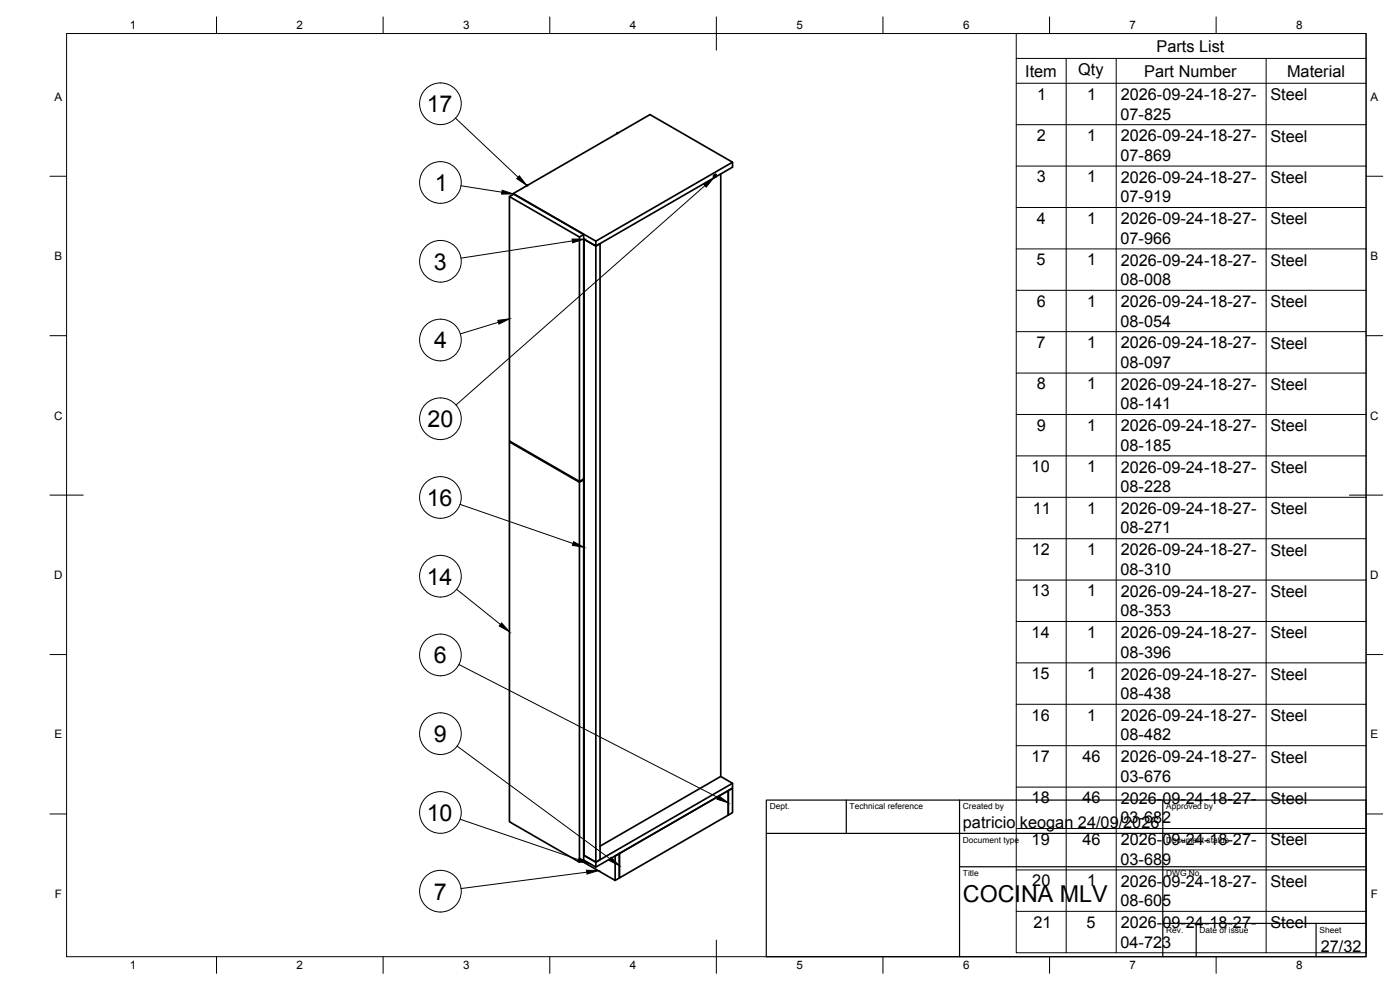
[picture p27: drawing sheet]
<svg xmlns="http://www.w3.org/2000/svg" width="420mm" height="297mm" viewBox="0 0 420 297" stroke-linecap="round" stroke-linejoin="round" font-family="sans-serif">
<defs><g id="words">
<g font-size="7">
<text x="128.1" y="33.7">17</text>
<text x="130.5" y="57.3">1</text>
<text x="130.2" y="80.9">3</text>
<text x="130.3" y="104.5">4</text>
<text x="128.3" y="128.1">20</text>
<text x="128.1" y="151.8">16</text>
<text x="128.1" y="175.4">14</text>
<text x="130.2" y="199">6</text>
<text x="130.2" y="222.6">9</text>
<text x="128.1" y="246.2">10</text>
<text x="130.2" y="269.9">7</text>
<text x="289" y="270.6">COCINA MLV</text>
</g>
<g font-size="4.9">
<text x="347.1" y="15.5">Parts List</text>
<text x="307.7" y="23">Item</text>
<text x="323.6" y="22.5">Qty</text>
<text x="343.4" y="23">Part Number</text>
<text x="386.3" y="23">Material</text>
<text x="311.3" y="29.9">1</text>
<text x="326.3" y="29.9">1</text>
<text x="336.3" y="35.9">07-825</text>
<text x="336.3" y="30">2026-09-24-18-27-</text>
<text x="381.3" y="30">Steel</text>
<text x="311.2" y="42.3">2</text>
<text x="326.3" y="42.3">1</text>
<text x="336.3" y="42.4">2026-09-24-18-27-</text>
<text x="381.3" y="42.5">Steel</text>
<text x="336.3" y="48.3">07-869</text>
<text x="311.1" y="54.7">3</text>
<text x="326.3" y="54.7">1</text>
<text x="336.3" y="54.8">2026-09-24-18-27-</text>
<text x="381.3" y="54.9">Steel</text>
<text x="336.3" y="60.7">07-919</text>
<text x="311.2" y="67.1">4</text>
<text x="326.3" y="67.2">1</text>
<text x="336.3" y="67.3">2026-09-24-18-27-</text>
<text x="381.3" y="67.3">Steel</text>
<text x="336.3" y="73.1">07-966</text>
<text x="311.1" y="79.6">5</text>
<text x="326.3" y="79.6">1</text>
<text x="336.3" y="79.7">2026-09-24-18-27-</text>
<text x="381.3" y="79.7">Steel</text>
<text x="336.3" y="85.5">08-008</text>
<text x="311.1" y="92">6</text>
<text x="326.3" y="92">1</text>
<text x="336.3" y="92.1">2026-09-24-18-27-</text>
<text x="381.3" y="92.2">Steel</text>
<text x="336.3" y="98">08-054</text>
<text x="311.1" y="104.4">7</text>
<text x="326.3" y="104.4">1</text>
<text x="336.3" y="104.5">2026-09-24-18-27-</text>
<text x="381.3" y="104.6">Steel</text>
<text x="336.3" y="110.4">08-097</text>
<text x="311.1" y="116.8">8</text>
<text x="326.3" y="116.8">1</text>
<text x="336.3" y="117">2026-09-24-18-27-</text>
<text x="381.3" y="117">Steel</text>
<text x="336.3" y="122.8">08-141</text>
<text x="311.1" y="129.3">9</text>
<text x="326.3" y="129.3">1</text>
<text x="336.3" y="129.4">2026-09-24-18-27-</text>
<text x="381.3" y="129.4">Steel</text>
<text x="336.3" y="135.2">08-185</text>
<text x="309.6" y="141.7">10</text>
<text x="326.3" y="141.7">1</text>
<text x="336.3" y="141.8">2026-09-24-18-27-</text>
<text x="381.3" y="141.8">Steel</text>
<text x="336.3" y="147.6">08-228</text>
<text x="309.9" y="154.1">11</text>
<text x="326.3" y="154.1">1</text>
<text x="336.3" y="154.2">2026-09-24-18-27-</text>
<text x="381.3" y="154.3">Steel</text>
<text x="336.3" y="160.1">08-271</text>
<text x="309.6" y="166.5">12</text>
<text x="326.3" y="166.5">1</text>
<text x="336.3" y="166.6">2026-09-24-18-27-</text>
<text x="381.3" y="166.7">Steel</text>
<text x="336.3" y="172.5">08-310</text>
<text x="309.6" y="179">13</text>
<text x="326.3" y="179">1</text>
<text x="336.3" y="179.1">2026-09-24-18-27-</text>
<text x="381.3" y="179.1">Steel</text>
<text x="336.3" y="184.9">08-353</text>
<text x="309.6" y="191.4">14</text>
<text x="326.3" y="191.4">1</text>
<text x="336.3" y="191.5">2026-09-24-18-27-</text>
<text x="381.3" y="191.5">Steel</text>
<text x="336.3" y="197.3">08-396</text>
<text x="309.6" y="203.8">15</text>
<text x="326.3" y="203.8">1</text>
<text x="336.3" y="203.9">2026-09-24-18-27-</text>
<text x="381.3" y="203.9">Steel</text>
<text x="336.3" y="209.8">08-438</text>
<text x="309.6" y="216.2">16</text>
<text x="326.3" y="216.2">1</text>
<text x="336.3" y="216.3">2026-09-24-18-27-</text>
<text x="381.3" y="216.4">Steel</text>
<text x="336.3" y="222.2">08-482</text>
<text x="309.6" y="228.6">17</text>
<text x="324.8" y="228.6">46</text>
<text x="336.3" y="228.8">2026-09-24-18-27-</text>
<text x="381.3" y="228.8">Steel</text>
<text x="336.3" y="234.6">03-676</text>
<text x="309.6" y="241.1">18</text>
<text x="324.8" y="241.1">46</text>
<text x="336.3" y="241.2">2026-09-24-18-27-</text>
<text x="381.3" y="241.2">Steel</text>
<text x="289" y="248.5">patricio keogan 24/09/2026</text>
<text x="336.3" y="247">03-682</text>
<text x="309.6" y="253.5">19</text>
<text x="324.8" y="253.5">46</text>
<text x="336.3" y="253.6">2026-09-24-18-27-</text>
<text x="381.3" y="253.6">Steel</text>
<text x="336.3" y="259.4">03-689</text>
<text x="309.8" y="265.9">20</text>
<text x="326.3" y="265.9">1</text>
<text x="336.3" y="266">2026-09-24-18-27-</text>
<text x="381.3" y="266.1">Steel</text>
<text x="336.3" y="271.9">08-605</text>
<text x="310.1" y="278.3">21</text>
<text x="326.1" y="278.3">5</text>
<text x="336.3" y="278.5">2026-09-24-18-27-</text>
<text x="381.3" y="278.5">Steel</text>
<text x="336.3" y="284.3">04-723</text>
<text x="396.4" y="285.7">27/32</text>
</g>
<g font-size="3.5">
<text x="39" y="8.8">1</text>
<text x="89" y="8.8">2</text>
<text x="139" y="8.8">3</text>
<text x="189" y="8.8">4</text>
<text x="239" y="8.8">5</text>
<text x="289" y="8.8">6</text>
<text x="339" y="8.8">7</text>
<text x="389" y="8.8">8</text>
<text x="16.3" y="30.2">A</text>
<text x="411.3" y="30.2">A</text>
<text x="16.3" y="78">B</text>
<text x="411.3" y="78">B</text>
<text x="16.2" y="125.9">C</text>
<text x="411.2" y="125.9">C</text>
<text x="16.2" y="173.7">D</text>
<text x="411.2" y="173.7">D</text>
<text x="16.3" y="221.6">E</text>
<text x="411.3" y="221.6">E</text>
<text x="16.4" y="269.4">F</text>
<text x="411.4" y="269.4">F</text>
<text x="39" y="290.8">1</text>
<text x="89" y="290.8">2</text>
<text x="139" y="290.8">3</text>
<text x="189" y="290.8">4</text>
<text x="239" y="290.8">5</text>
<text x="289" y="290.8">6</text>
<text x="339" y="290.8">7</text>
<text x="389" y="290.8">8</text>
</g>
<g font-size="2.5">
<text x="231" y="242.9">Dept.</text>
<text x="255" y="242.9">Technical reference</text>
<text x="289" y="242.9">Created by</text>
<text x="350" y="242.9">Approved by</text>
<text x="289" y="252.8">Document type</text>
<text x="350" y="252.8">Document status</text>
<text x="289" y="262.9">Title</text>
<text x="350" y="262.9">DWG No.</text>
<text x="350" y="279.9">Rev.</text>
<text x="360" y="279.9">Date of issue</text>
<text x="396" y="279.9">Sheet</text>
</g>
</g></defs>
<!-- layer: Visible -->
<g fill="none" stroke="#000" stroke-width=".51">
<path d="M185.4 39.8l.1 .1M185.4 39.8l-.3 .4M152.9 59l21 12.1v73.3l-21-12.1zM152.9 59l1.3-.7 21 12.1v73.3l-1.3 .7M154.1 58.1l24.7 14.3 41-23.7-24.7-14.3-41 23.7v.2M158.2 55.5l.2 .1M158.2 55.5l-.3 .3M214.2 53.4l-35.4 20.4-3.6-2.1v184.9l3.6 2.1 41-23.7-3.5-2M214.2 52.7l.6-.3v.6l-.6 .4zM214.2 53.4h.1M214.5 52.8l.2 .1-.4 .3v-.3l.4-.3v.3M214.7 53.1h.1"/>
<path d="M214.8 52.3v.1M216.3 52.2v180.8l-36.2 20.9M219.8 48.7v1.5l-5 2.9v-.8l-.6 .4v.7M175.2 70.4l-1.3 .7M175.3 71.8l3.5 2v184.9l-3.5-2zM178.8 72.4v1.4l1.3-.7v184.9l-1.3 .7M152.9 132.6l21 12.1v114l-21-12.1zM153.1 132.4l-.2 .2M175 143.8l.2 .2v113.9l-1.3 .8M175.2 144l-1.3 .7M218.6 237.2l1.2-.7v7.3l-1.2 .8zM219.8 235v1.5l-41 23.7-3.7-2.2"/>
<path d="M174.5 258.3l10.1 5.9v-7.4l1.3-.7v7.3l-1.3 .8M178.8 258.7v1.5M185.9 256.1l32.7-18.9v7.4l-32.7 18.8z"/>
</g>
<circle cx="214.2" cy="52.7" r=".25" fill="#000"/>
<!-- layer: BORDER -->
<g fill="none" stroke="#000" stroke-width=".3">
<path d="M20 10.1h390v276.9h-390zM65 5.1v5M115 5.1v5M165 5.1v5M215 5.1v10M265 5.1v5M315 5.1v5M365 5.1v5M15 52.9h5M410 52.9h5M15 100.7h5M410 100.7h5"/>
<path d="M15 148.6h10M405 148.6h10M15 196.4h5M410 196.4h5M15 244.2h5M410 244.2h5M65 287v5M115 287v5M165 287v5M215 282.1v9.9M265 287v5M315 287v5"/>
<path d="M365 287v5"/>
</g>
<!-- layer: TITLEBLOCK -->
<path d="M230 240.1h180v46.9h-180zM230 250h180M254 240.1v9.9M288 240.1v46.9M349 240.1v46.9M288 260.1h122M349 277.1h61M359 277.1v9.9M395 277.1v9.9" fill="none" stroke="#000" stroke-width=".36"/>
<!-- layer: Parts Lists -->
<g fill="none" stroke="#000" stroke-width=".3">
<path d="M305 10.1h105v275.8h-105zM305 17.5h105M320 17.5v268.4M335 17.5v268.4M380 17.5v268.4M305 25h105M305 37.4h105M305 49.8h105M305 62.3h105M305 74.7h105M305 87.1h105M305 99.5h105"/>
<path d="M305 111.9h105M305 124.4h105M305 136.8h105M305 149.2h105M305 161.6h105M305 174h105M305 186.5h105M305 198.9h105M305 211.3h105M305 223.7h105M305 236.2h105M305 248.6h105"/>
<path d="M305 261h105M305 273.4h105"/>
</g>
<!-- layer: Balloons -->
<g fill="none" stroke="#000" stroke-width=".3">
<circle cx="132.2" cy="31.1" r="6.3"/>
<circle cx="132.2" cy="54.8" r="6.3"/>
<circle cx="132.2" cy="78.4" r="6.3"/>
<circle cx="132.2" cy="102" r="6.3"/>
<circle cx="132.2" cy="125.6" r="6.3"/>
<circle cx="132.2" cy="149.3" r="6.3"/>
<circle cx="132.2" cy="172.9" r="6.3"/>
<circle cx="132.2" cy="196.5" r="6.3"/>
<circle cx="132.2" cy="220.1" r="6.3"/>
<circle cx="132.2" cy="243.8" r="6.3"/>
<circle cx="132.2" cy="267.4" r="6.3"/>
</g>
<!-- layer: 0 -->
<path d="M150.7 57.1l3.4 1.1h-3.6zM155.9 52.8l2.1 2.8-2.9-2zM211.2 55.3l3-1.9-2.3 2.7zM171.7 71.7l3.5 .1-3.3 1.1zM149.4 96.1l3.5-.4-3.2 1.5zM172.2 162.5l3.1 1.7-3.5-.6zM150.5 186.9l2.4 2.7-3.1-1.8zM215.7 238.8l2.9 2.1-3.4-1.1zM173.8 257.4l3.2 1.7-3.6-.6zM183.4 257.2l2.5 2.5-3.2-1.6zM176 261.1l3.6 .1-3.4 1.1z" fill="#000" stroke="#000" stroke-width=".3"/>
<path d="M136.7 35.4l18.8 17.8M138.3 55.7l12.3 2M211.6 55.7l-74.8 65.8M171.8 72.3l-33.5 5.2M149.6 96.7l-11.5 3.5M138.1 151.3l33.9 11.8M137 176.8l13.2 10.6M137.7 199.4l77.7 39.9M137.2 223.9l45.9 33.8M138.1 245.8l35.5 12.1M176.1 261.7l-37.8 4.9" fill="none" stroke="#000" stroke-width=".3"/>
<use href="#words"/>
</svg>
